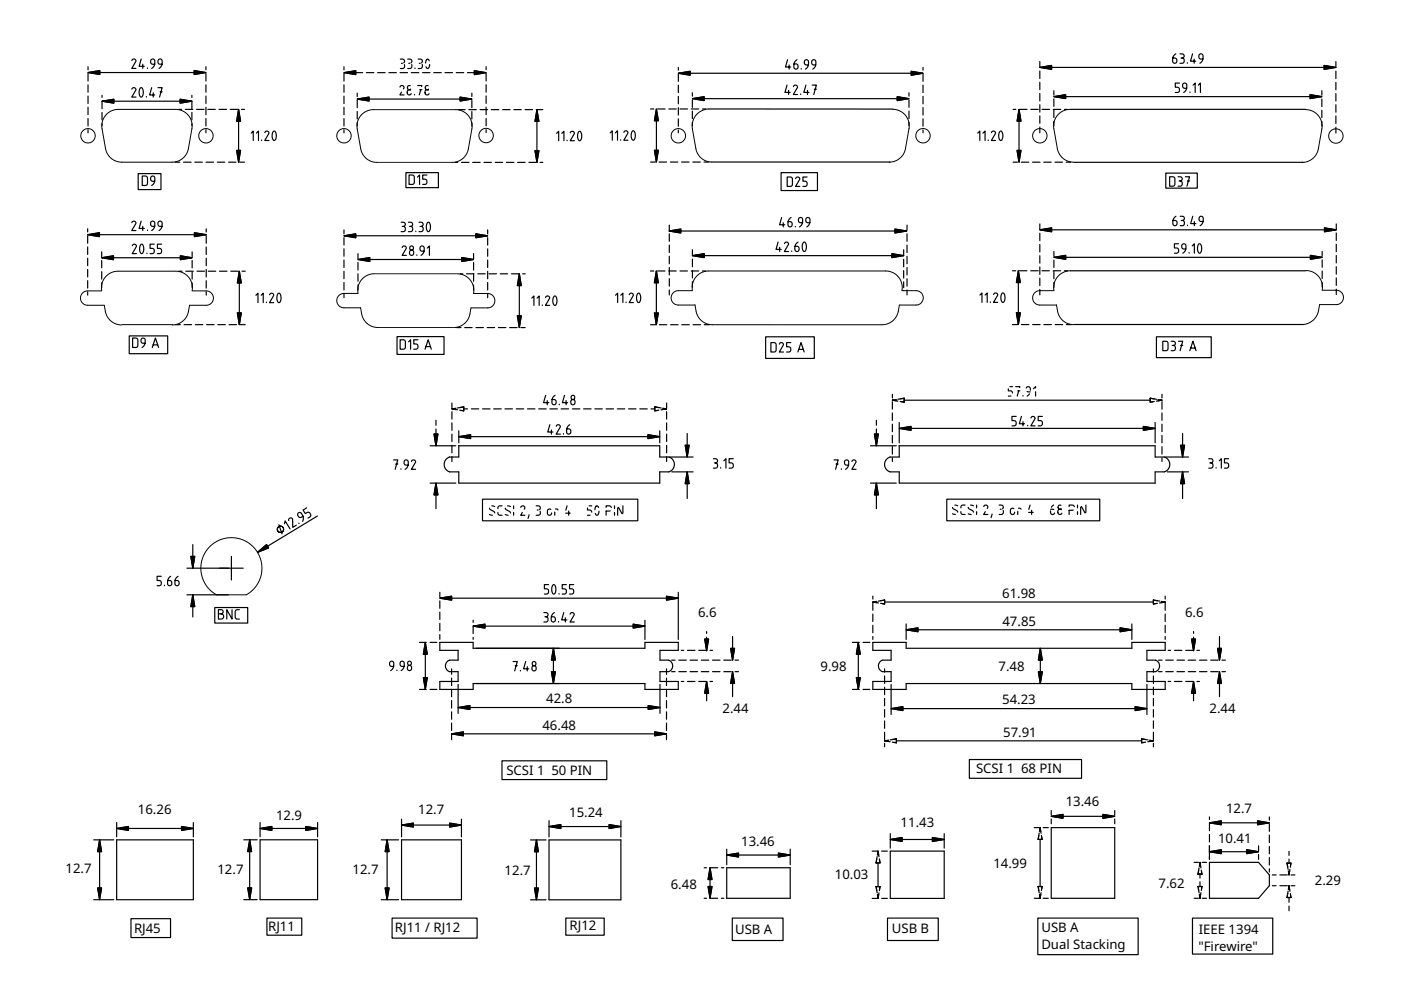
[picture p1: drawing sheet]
<svg xmlns="http://www.w3.org/2000/svg" width="297mm" height="210mm" viewBox="0 0 297 210" stroke-linecap="round" stroke-linejoin="round" font-family="sans-serif">
<defs><g id="words">
<g font-size="2.8">
<text x="148" y="130.8">6.6</text>
<text x="212.5" y="126.8">61.98</text>
<text x="251.2" y="130.8">6.6</text>
<text x="212.5" y="132.6">47.85</text>
<text x="174" y="142.2">9.98</text>
<text x="211.7" y="142.2">7.48</text>
<text x="115.8" y="149.1">42.8</text>
<text x="212.5" y="149.4">54.23</text>
<text x="115" y="154.7">46.48</text>
<text x="153.2" y="151.3">2.44</text>
<text x="256.4" y="151.3">2.44</text>
<text x="212.7" y="156.2">57.91</text>
<text x="107.4" y="164.4">SCSI 1</text>
<text x="116.9" y="164.4">50 PIN</text>
<text x="207" y="163.8">SCSI 1</text>
<text x="216.5" y="163.8">68 PIN</text>
<text x="29.2" y="172.5">16.26</text>
<text x="58.5" y="173.9">12.9</text>
<text x="88.7" y="172.6">12.7</text>
<text x="120.7" y="173.3">15.24</text>
<text x="226" y="170.9">13.46</text>
<text x="260" y="172.3">12.7</text>
<text x="157.1" y="179.3">13.46</text>
<text x="191" y="175.3">11.43</text>
<text x="258.2" y="178.8">10.41</text>
<text x="13.9" y="185.1">12.7</text>
<text x="46.1" y="185.3">12.7</text>
<text x="74.7" y="185.4">12.7</text>
<text x="107" y="185.4">12.7</text>
<text x="210.6" y="184">14.99</text>
<text x="142.2" y="188.4">6.48</text>
<text x="177" y="186.5">10.03</text>
<text x="245.6" y="188.2">7.62</text>
<text x="278.8" y="187.6">2.29</text>
<text x="28.4" y="197.8">RJ45</text>
<text x="56.9" y="197.5">RJ11</text>
<text x="83.7" y="197.7">RJ11 / RJ12</text>
<text x="120.8" y="197.3">RJ12</text>
<text x="189.1" y="197.7">USB B</text>
<text x="220.8" y="197.6">USB A</text>
<text x="155.9" y="198">USB A</text>
<text x="220.8" y="201.3">Dual Stacking</text>
<text x="254.1" y="201.7">&quot;Firewire&quot;</text>
<text x="254.2" y="198">IEEE 1394</text>
</g>
</g></defs>
<g fill="none" stroke="#000" stroke-width=".25">
<path d="M18.7 15.4l2.5-.4v.8zM18.7 14.1v.7M18.7 15.6v1.6M18.7 18v1.6M21.2 15.4h20M28 12.8l.1-.2 .3-.1 .4 .4-.9 1.6h.9M28 18.9l.1-.2 .3-.1 .4 .4-.9 1.6h.9M29.8 18.6h.2l.2 .2a1.74 1.74 0 0 1-.1 1.7l-.2 .1-.2-.2a1.74 1.74 0 0 1 .1-1.8zM29.9 12.5l-.4 1.6h1.1M30.3 13.6v.9M31.3 14.4v.1M32.2 18.6l-.5 1.5h1.1"/>
<path d="M32.5 19.7v.9M32.8 13.6h-.5l-.3-.2-.1-.5 .2-.3h.5l.2 .4-.1 .9-.5 .6M33.5 18.6h.9l-.6 2M33.9 19.5h.5M34.4 13.6h-.5l-.3-.2-.1-.5 .2-.3h.4l.3 .4-.2 .9-.5 .6M41.2 15l2.5 .4-2.5 .4zM43.7 14.1v.7M43.7 15.6v1.6M43.7 18v1.6M72.9 15.4l2.5-.4v.8zM72.9 14.2v.6M72.9 15.6v1.6"/>
<path d="M72.9 18v1.6M75.4 15.4h1.5M75.7 19.8v.7M77.7 15.4h1.6M80.1 15.4h1.5M82.4 15.4h1.6M84.8 18.5l.3-.3h.3l.3 .3-.2 .3M84.8 15.4h1.6M84.9 12.5l.8 .2 .1 .3-.2 .3M85.1 13.4h.2M85.1 19.5l-.3 .6h.9M85.7 13.7v.7l-.8 .1"/>
<path d="M86.4 12.5l.8 .2 .1 .3-.1 .3M86.7 13.4h.2M87 18.2h-.4l-.2 .3a.4 .4 0 0 0 .2 .5 .4 .4 0 0 0 .5-.1M87.1 19.1l-.4-.1-.2 .1-.2 .7 .4 .3 .5-.2M87.2 15.4h1.6M87.3 13.7l-.1 .7-.8 .1M88 14.4v.1M88.6 18.1h.8v.2M88.7 12.5l.7 .2 .1 .3-.1 .3M88.9 13.4h.2M89 19h.4M89.2 19.1l-.3 1"/>
<path d="M89.5 13.7l-.1 .7-.7 .1M89.6 15.4h1.6M90.8 18.2h-.4l-.2 .3a.4 .4 0 0 0 .2 .5 .4 .4 0 0 0 .4-.1M90.8 19.1l-.3-.1-.2 .1-.2 .7 .4 .3 .5-.2M91 12.9v-.1a.42 .42 0 0 0-.6-.1 .42 .42 0 0 0-.2 .5v.2M91.1 13.7l-.1 .5a.33 .33 0 0 1-.4 .3 .33 .33 0 0 1-.3-.4M92 15.4h1.6M94.3 15.4h1.6M96.7 15.4h1.6M99.1 15.4h1.5M100 19.8v.7M100.6 15l2.5 .4-2.5 .4z"/>
<path d="M103.1 14.2v.6M103.1 15.6v1.6M103.1 18v1.5M143.8 15.5l2.5-.4v.9zM143.8 14.3v.6M143.8 15.7v1.6M143.8 18.1v1.5M146.3 15.5h46.9M146.8 19.7v.7M166.9 18l-.5 1.6h1.1M167 12.7l-.5 1.5h1.1M167.2 19.2v.8"/>
<path d="M167.3 13.8v.9M168.2 18.4l.2-.3 .3-.1 .4 .5-.9 1.5h.9M169 12.7l-.5 .5-.2 1 .2 .4h.5l.2-.3-.1-.6-.3-.1-.5-.1M169.8 19.9v.1M169.9 14.5v.2M170.9 18l-.5 1.6h1.1M171.2 19.2v.8M171.4 13.8h-.5l-.3-.2-.1-.6 .2-.3h.5l.2 .4-.1 1-.5 .6M172.2 18h.9l-.6 2M172.6 18.9h.5M173 13.8h-.6l-.2-.2-.1-.6 .2-.3h.4l.3 .4-.2 1-.5 .6M192.7 19.7v.7"/>
<path d="M193.2 15.1l2.5 .4-2.5 .5zM195.7 14.3v.6M195.7 15.7v1.6M195.7 18v1.6M220.5 14.3l2.5-.4v.8zM220.5 13v1.3M220.5 15v1.6M220.5 17.4v1.6M220.5 19.8v1.6M223 14.3h57.7M223.4 19.2v1M249.3 11.4l-.5 .6-.2 1 .3 .4 .4-.1 .2-.2-.1-.6-.2-.2h-.5"/>
<path d="M250.1 17.6h-.9v.9l.6 .1 .3 .3-.2 .6-.7 .1M250.2 11.4l.6 .1 .3 .4-.2 .3-.3 .1 .4 .3v.6l-.2 .2h-.6M250.4 12.3h.2M251.6 18.7h-.5l-.3-.2-.1-.5 .2-.3h.5l.2 .4-.1 .9-.5 .6M251.7 13.3v.1M252.3 19.5v.1M252.8 11.4l-.4 1.6h1.1M253 18.1l.4-.5v2M253.2 12.5v.9M254.1 18.1l.4-.5v2M255 12.5h-.5l-.2-.2-.1-.5 .2-.3h.4l.3 .4-.2 1-.5 .5M280.3 19.2v1"/>
<path d="M280.7 13.9l2.5 .4-2.5 .4zM283.2 13v1.3M283.2 15.1v1.6M283.2 17.5v1.5M283.2 19.8v1.6M18.7 20.4v1.5M18.7 22.7v1.6M18.7 25.1v1.6M18.7 27.5v.7M21.6 21.5l2.5-.5v.9zM21.6 20.2v.5M21.6 21.5v1.5"/>
<path d="M21.6 23.8v1.6M21.6 26.2v.5M24.1 21.5h14.1M29.3 36.8h4.8v3.4h-4.8zM30.2 37.3h.7l.3 .3 .1 1.4-.3 .3h-.8zM31 20.5v.1M32.8 38.4h-.5l-.3-.2-.1-.5 .2-.3h.5l.2 .4-.1 1-.5 .5M37.1 34.4h1M37.9 23.2h.6M38.2 21l2.5 .5-2.5 .4zM38.9 34.4h1.6M39.3 23.2h1.6"/>
<path d="M40.7 20.2v.5M40.7 21.5v1.5M40.7 23.8v1.6M40.7 26.2v.5M41.3 34.4h1.6M41.7 23.2h1.6M43.7 20.4v1.5M43.7 22.7v1.6M43.7 25.1v1.6M43.7 27.5v.7M43.7 34.4h1.6M44.1 23.2h1.5"/>
<path d="M46.1 34.4h1.6M46.4 23.2h1.6M48.4 34.4h1.6M48.8 23.2h1.6M50.2 31.9h.8l-.4 2.5zM50.6 23.2l.4 2.5h-.8zM50.6 25.7v6.2M50.8 34.4h1M51.2 23.2h.6M53.2 28.2l.5-.4v2M54.4 28.2l.4-.4v2M55.5 29.7v.1"/>
<path d="M56.2 28.1l.1-.2 .3-.1 .4 .4-.9 1.6h.9M58 27.9l.2-.1 .2 .2a1.74 1.74 0 0 1-.1 1.7l-.2 .1-.2-.2a1.74 1.74 0 0 1 .1-1.7zM72.9 20.4v1.6M72.9 22.7v1.6M72.9 25.1v1.6M72.9 27.5v.7M75.7 21l2.5-.4v.8zM75.7 21.3v1.5M75.7 23.6v1.6M75.7 26v.7M78.2 21h19.3M86.1 36.6h6.8v3.2h-6.8z"/>
<path d="M86.7 37.1h.8l.3 .3v1.3l-.2 .4h-.9zM87.9 20v.1M88.5 37.5l.5-.4v2M90.5 37.1h-.9v.9h.7l.2 .4-.2 .6-.7 .1M96.5 34.4h.5M97.2 23.2h1.4M97.5 20.6l2.5 .4-2.5 .4zM97.8 34.4h1.6M99.4 23.2h1.6M100 21.3v1.5M100 23.6v1.6M100 26v.7"/>
<path d="M100.2 34.4h1.6M101.8 23.2h1.6M102.6 34.4h1.6M103.1 20.3v1.6M103.1 22.7v1.6M103.1 25.1v1.6M103.1 27.5v.6M104.2 23.2h1.6M105 34.4h1.6M106.6 23.2h1.5M107.4 34.4h1.6M108.9 23.2h1.6"/>
<path d="M109.8 34.4h1.5M111.3 23.2h1.6M112.1 34.4h1.6M113.4 31.9h.9l-.5 2.5zM113.7 23.2h1.4M113.8 23.2l.5 2.5h-.9zM113.8 25.7v6.2M114.5 34.4h.6M118 28.3l.5-.5v2M119.1 28.3l.5-.5v2M120.2 29.7v.1M120.9 28.2l.2-.3 .3-.1 .4 .5-.9 1.5h.9"/>
<path d="M122.7 27.9l.2-.1 .2 .2a1.74 1.74 0 0 1 0 1.8h-.3l-.1-.1a1.74 1.74 0 0 1 0-1.8zM129.4 28.2l.4-.5v2M130.5 28.2l.4-.5v2M131.6 29.6v.1M132.3 28.1l.1-.3 .4-.1 .3 .5-.8 1.5h.8M134.1 27.8l.2-.1 .2 .2a1.74 1.74 0 0 1-.1 1.8h-.2l-.2-.1a1.74 1.74 0 0 1 .1-1.8zM137.9 23.1h.7M137.9 34.4h1.1M138.8 31.9h.8l-.4 2.5zM139.2 23.1l.4 2.5h-.8zM139.2 25.6v6.3M139.4 23.1h1.6"/>
<path d="M139.7 34.4h1.6M141.8 23.1h1.6M142.1 34.4h1.6M143.8 20.4v1.6M143.8 22.8v1.6M143.8 25.2v1.6M143.8 27.6v.6M144.2 23.1h1.6M144.5 34.4h1.6M146.6 23.1h1.5M146.8 20.9l2.5-.4v.8zM146.8 21.2v1.6"/>
<path d="M146.8 23.6v1.6M146.8 25.9v.8M146.9 34.4h1.6M148.9 23.1h.7M149.3 34.4h1M149.3 20.9h40.9M150.3 23.1h39M150.9 34.4h37.8M165.6 36.6h7.7v3.8h-7.7zM166.9 37.5h.8l.3 .3v1.4l-.3 .3h-.8zM168.7 37.9l.2-.3 .3-.1 .4 .4-.9 1.6h.9M171.1 37.5h-.9v.9l.7 .1 .2 .4-.2 .6h-.7"/>
<path d="M190.2 20.5l2.5 .4-2.5 .4zM192.7 21.2v1.6M192.7 23.6v1.5M192.7 25.9v.8M195.7 20.4v1.6M195.7 22.8v1.6M195.7 25.2v1.6M195.7 27.6v.6M207.3 28.2l.4-.4v2M208.4 28.2l.5-.4v2M209.5 29.7v.1M210.2 28.1l.2-.2 .3-.1 .4 .4-.9 1.6h.9"/>
<path d="M212 27.9l.2-.1 .2 .2a1.74 1.74 0 0 1 0 1.7l-.3 .1-.2-.2a1.74 1.74 0 0 1 .1-1.7zM214.8 34.4h.9M214.8 23.2h.6M215.6 31.9h.9l-.4 2.5zM216.1 23.2l.4 2.5h-.9zM216.1 25.7v6.2M216.2 23.2h1.6M216.5 34.4h1.6M218.5 23.2h1.6M218.9 34.4h1.6M220.5 22.2v1.6M220.5 24.6v1.6"/>
<path d="M220.5 27v1.2M220.9 23.2h1.6M221.3 34.4h1.6M223.3 23.2h1.6M223.4 20.5l2.5-.4v.8zM223.4 21v1.6M223.4 23.4v1.5M223.4 25.7v1M223.7 34.4h1.6M225.7 23.2h.6M225.9 20.5h51.9M226.1 34.4h.9"/>
<path d="M227.7 34.4h48.5M247.2 36.7h6.7v3.2h-6.7zM248 37.5h.7l.4 .3v1.3l-.3 .3-.8 .1zM249.8 37.5h.6l.3 .4-.2 .3-.3 .2 .4 .2v.6l-.3 .3h-.5M250 38.4h.2M251.3 37.5h.9l-.5 2M251.8 38.4h.4M276.8 23.2h-49.9M277.8 20.1l2.5 .4-2.5 .4zM280.3 21v1.6M280.3 23.4v1.6M280.3 25.8v.9"/>
<path d="M283.2 22.2v1.6M283.2 24.6v1.6M283.2 27v1.2M18.6 49.8l2.5-.5v.9zM18.6 48.5v.7M18.6 50v1.6M18.6 52.4v1.6M18.6 54.7v1.6M18.6 57.1v1.6M18.6 59.5v1.6M21.1 49.8h20.1M21.6 54.6l2.5-.4v.9z"/>
<path d="M21.6 53.4v1M21.6 55.2v1.6M21.6 57.6v1.6M21.6 60v1M24.1 54.6h14.1M27.9 47.2l.2-.2 .3-.1 .4 .4-.9 1.6h.9M28.1 52.1l.1-.2 .3-.1 .4 .4-.9 1.6h.9M29.9 51.8h.2l.2 .1a1.74 1.74 0 0 1-.1 1.8l-.2 .1-.2-.2a1.74 1.74 0 0 1 .1-1.8zM29.9 46.9l-.4 1.5h1.1M30.3 48v.9M31.1 53.7v.1M31.3 48.8v.1"/>
<path d="M32.7 51.8h-.9v.9h.7l.2 .4-.2 .6-.7 .1M32.8 48h-.5l-.3-.2-.1-.6 .2-.2 .5-.1 .2 .4-.1 1-.5 .6M34.3 51.8h-.9v.9h.6l.3 .4-.2 .6-.7 .1M34.4 48h-.6l-.2-.2-.1-.6 .2-.2 .4-.1 .3 .4-.2 1-.5 .6M37.9 57.5h.7M38.2 54.2l2.5 .4-2.5 .5zM39.4 57.5h1.6M40.7 53.4v1M40.7 55.2v1.6M40.7 57.6v1.6M40.7 60v1M41.2 49.3l2.5 .5-2.5 .4z"/>
<path d="M41.8 57.5h1.6M43.7 48.5v.7M43.7 50v1.6M43.7 52.4v1.6M43.7 54.7v1.6M43.7 57.1v1.6M43.7 59.5v1.6M44.2 57.5h1.5M46.5 57.5h1.6M48.9 57.5h1.6M50.7 57.5l.5 2.5h-.9zM51.3 57.5h.7"/>
<path d="M72.9 50l2.5-.4v.8zM72.9 48.7v.9M72.9 50.4v1.6M72.9 52.8v1.5M72.9 55.1v1.6M72.9 57.5v1.6M72.9 59.9v1.6M75.4 50h25.5M75.9 55l2.5-.4v.8zM75.9 53.8v1.1M75.9 55.7v1.6M75.9 58v1.6"/>
<path d="M78.4 55h19.5M85 47.1l.7 .1 .2 .4-.1 .3-.3 .1 .4 .3v.6l-.3 .2h-.6M85.3 48h.2M85.3 52.5l.1-.3h.4l.4 .4-.9 1.5h.9M86.6 47.1l.7 .1 .2 .4-.1 .3-.4 .1 .5 .3-.1 .6-.2 .2h-.6M86.8 48h.2M87 53.2l.3-.2 .3 .2 .1 .6-.2 .3h-.3l-.3-.2-.1-.5zM88.2 49v.1M88.4 54v.1M88.8 47.1l.7 .1 .2 .4-.1 .3-.3 .1 .4 .3v.6l-.3 .2h-.6M89 48h.3M89.9 53.3l-.5-.1-.3-.1v-.6l.1-.3h.5l.2 .4-.1 1-.5 .5"/>
<path d="M90.6 52.6l.4-.5v2M90.7 47.2l.2-.1 .2 .2a1.74 1.74 0 0 1-.1 1.7l-.2 .1-.2-.2a1.74 1.74 0 0 1 .1-1.7zM97.6 58.1h.5M97.9 54.6l2.5 .4-2.5 .4zM98.9 58.1h1.6M100.4 53.8v1.1M100.4 55.7v1.6M100.4 58.1v1.5M100.9 49.6l2.5 .4-2.5 .4zM101.3 58.1h1.6M103.4 48.7v.9M103.4 50.4v1.6"/>
<path d="M103.4 52.8v1.5M103.4 55.1v1.6M103.4 57.5v1.6M103.4 59.9v1.6M103.7 58.1h1.6M106.1 58.1h1.5M108.4 58.1h1.6M110.1 58.1l.4 2.5h-.8zM110.8 58.1h.6M137.9 57.5h.7M139.2 57.5l.4 2.5h-.9zM139.2 60v6.4"/>
<path d="M139.4 57.5h1.6M141.8 57.5h1.6M141.8 49l2.5-.4v.8zM141.9 47.7v1.1M141.9 49.6v1.6M141.9 52v1.5M141.9 54.3v1.6M141.9 56.7v1.6M141.9 59.1v1.6M144.2 57.5h1.6M144.3 49h45.4M146.5 57.5h1.6"/>
<path d="M146.8 54.2l2.5-.4v.8zM146.8 53v1.2M146.8 55v1.5M146.8 57.3v1.6M146.8 59.7v1.2M148.9 57.5h.7M149.3 54.2h39.8M165 51.3l-.5 1.6h1.1M165.3 52.4v.9M165.7 46.1l-.4 1.6h1.1M166.1 47.2v.9M166.3 51.7l.2-.3 .3-.1 .4 .4-.9 1.6h.9"/>
<path d="M167.7 46.1l-.5 .6-.1 1 .2 .4 .5-.1 .1-.3v-.5l-.3-.2h-.5M167.9 53.2v.1M168.6 48v.1M169.2 51.3l-.5 .6-.2 1 .3 .4h.4l.2-.3-.1-.6-.2-.2h-.5M170.1 47.2h-.5l-.2-.2-.1-.5 .2-.3h.4l.3 .4-.2 .9-.5 .6M170.4 51.4l.2-.1 .2 .2a1.74 1.74 0 0 1-.1 1.8h-.2l-.2-.1a1.74 1.74 0 0 1 .1-1.8zM171.7 47.2h-.5l-.3-.2-.1-.5 .2-.3h.5l.2 .4-.1 .9-.5 .6M189.1 53.8l2.5 .4-2.5 .4zM189.7 48.6l2.5 .4-2.5 .4zM191.6 53v1.2M191.6 55v1.6M191.6 57.4v1.6"/>
<path d="M191.6 59.8v1.2M192.3 47.7v1.1M192.3 49.6v1.6M192.3 52v1.5M192.3 54.3v1.6M192.3 56.7v1.6M192.3 59.1v1.6M214.7 57.4h.6M215.9 57.4l.4 2.5h-.8zM215.9 59.9v6.4M216.1 57.4h1.6M218.5 57.4h1.6"/>
<path d="M220.5 48.7l2.5-.4v.8zM220.5 47.5v1.2M220.5 49.4v1.6M220.5 51.8v1.6M220.5 54.2v1.6M220.5 56.6v1.6M220.5 59v1.6M220.9 57.4h1.6M223 48.7h57.8M223.3 57.4h1.6M223.4 54.6l2.5-.5v.9zM223.4 53.3v1"/>
<path d="M223.4 55.1v1.6M223.4 57.5v1.6M223.4 59.9v1M225.7 57.4h.7M225.9 54.6h51.9M249.3 45.9l-.5 .5-.1 1 .2 .4h.5l.1-.3v-.6l-.3-.1-.5-.1M249.9 51.7h-.9v.9h.7l.2 .4-.2 .6-.7 .1M250.2 45.9h.7l.2 .4-.1 .3-.3 .1 .4 .3v.6l-.3 .2-.6 .1M250.4 46.7h.3M251.4 52.8h-.5l-.3-.2v-.6l.2-.2 .4-.1 .2 .4-.1 1-.5 .6M251.8 47.7v.2M252.1 53.6v.1"/>
<path d="M252.8 52.1l.4-.4v2M252.9 45.9l-.5 1.5h1.2M253.2 47v.9M254.2 51.8l.2-.1 .2 .2a1.74 1.74 0 0 1-.1 1.7l-.2 .1-.2-.2a1.74 1.74 0 0 1 .1-1.7zM255.1 47h-.5l-.3-.2-.1-.6 .2-.3h.5l.2 .4-.1 1-.6 .6M276.8 57.4h-49.8M277.8 54.1l2.5 .5-2.5 .4zM280.3 53.3v1M280.3 55.1v1.6M280.3 57.5v1.6M280.3 59.9v.9M280.8 48.3l2.5 .4-2.5 .4z"/>
<path d="M283.3 47.5v1.1M283.3 49.4v1.6M283.3 51.8v1.6M283.3 54.2v1.6M283.3 56.5v1.6M283.3 58.9v1.6M18.6 61.9v.7M27.4 71.2h8.2v3.8h-8.2zM28.1 71.7h.8l.3 .2v1.4l-.2 .3-.9 .1zM30.8 72.8h-.5l-.3-.2-.1-.6 .2-.3h.4l.3 .4-.2 1-.5 .6M32.3 73.7l.6-2 .7 2M32.5 73.1h.9"/>
<path d="M37.2 68.8h1M39 68.8h1.6M41.4 68.8h1.6M43.7 61.9v.7M43.8 68.8h1.6M46.2 68.8h1.6M48.6 68.8h1.5M50.3 66.3h.9l-.5 2.5zM50.7 60v6.3M50.9 68.8h1.1M54.3 62.6l.4-.4v2M55.4 62.6l.4-.4v2"/>
<path d="M56.5 64.1v.1M57.2 62.5l.1-.2 .4-.1 .3 .4-.9 1.6h.9M59 62.2h.2l.2 .1a1.74 1.74 0 0 1-.1 1.8l-.2 .1-.2-.2a1.74 1.74 0 0 1 .1-1.8zM72.9 62.3v.8M75.9 60.4v1.1M84.2 71.4h9.9v3.7h-9.9zM84.8 72l.8 .1 .3 .2v1.4l-.2 .3h-.9zM86.6 72.5l.5-.5v2M88.6 72h-.9v.9l.7 .1 .2 .4-.2 .6h-.7M90.1 74l.7-2 .6 2M90.3 73.5h1M96.8 69.5h.9"/>
<path d="M98.5 69.5h1.6M100.4 60.4v1.1M100.9 69.5h1.6M103.3 69.5h1.6M103.4 62.3v.8M105.7 69.5h1.6M108.1 69.5h1.5M109.7 67h.8l-.4 2.5zM110.1 60.6v6.4M110.4 69.5h1M112.8 63.2l.4-.4v2M113.9 63.2l.4-.4v2"/>
<path d="M115 64.6v.2M115.7 63.1l.1-.3h.4l.3 .4-.9 1.6h.9M117.5 62.8h.2l.2 .1a1.74 1.74 0 0 1-.1 1.8h-.2l-.2-.1a1.74 1.74 0 0 1 .1-1.8zM130.5 62.6l.5-.4v2M131.6 62.6l.5-.4v2M132.7 64v.2M133.4 62.5l.2-.3h.3l.4 .4-.9 1.6h.9M135.2 62.2h.3l.1 .1a1.74 1.74 0 0 1 0 1.8h-.3l-.1-.1a1.74 1.74 0 0 1 0-1.8zM137.9 68.9h1.1M138.7 66.4h.9l-.4 2.5zM139.8 68.9h1.6M141.9 61.5v1"/>
<path d="M142.2 68.9h1.6M144.6 68.9h1.5M146.9 68.9h1.6M149.3 68.9h1.1M162.3 71.4h10.3v4.6h-10.3zM163.4 72.6h.8l.3 .3v1.4l-.2 .3h-.9zM165.2 73l.2-.3 .3-.1 .4 .5-.9 1.5h.9M167.7 72.6h-.9v.9l.6 .1 .3 .4-.2 .6h-.7M169.2 74.6l.6-2 .7 2M169.4 74.1h.9M192.3 61.5v1M207.8 62.6l.4-.5v2"/>
<path d="M208.9 62.6l.4-.5v2M210 64v.1M210.7 62.4l.1-.2 .3-.1 .4 .4-.9 1.6h.9M212.5 62.2l.2-.1 .2 .2a1.74 1.74 0 0 1-.1 1.7l-.2 .1-.2-.2a1.74 1.74 0 0 1 .1-1.7zM214.7 68.8h1.1M215.5 66.3h.8l-.4 2.5zM216.6 68.8h1.5M218.9 68.8h1.6M220.5 61.4v1.1M221.3 68.8h1.6M223.7 68.8h1.6M226.1 68.8h1.1"/>
<path d="M227.8 68.8h48.5M245.2 71.4h11.6v4.4h-11.6zM246.5 72.4h.8l.3 .2v1.4l-.2 .3-.9 .1zM248.3 72.4h.7l.2 .4-.1 .3-.3 .1 .4 .3-.1 .6-.2 .2-.6 .1M248.5 73.2h.3M249.9 72.4h.9l-.6 2M250.3 73.2h.5M252.3 74.4l.6-2 .7 2M252.4 73.8h1M283.3 61.3v1.1M83.4 97.5h.9l-.5 2M83.9 98.4h.4"/>
<path d="M85 99.4v.1M86.5 98.6h-.5l-.3-.2v-.5l.2-.3h.4l.3 .4-.2 .9-.5 .6M87.2 97.8l.2-.2 .3-.1 .4 .4-.9 1.6h.9M91.2 94.5h5.4M92 92h.8l-.4 2.5zM92.4 89.1v1.1M92.4 91v1M95.8 85.4v1.1M95.8 87.3v1.6M95.8 89.7v1.6M95.8 92v1.6M95.8 94.4v1.6"/>
<path d="M95.8 96.8v1.1M96.2 86.6l-.4 .1 1.2 .2M97 86.5l1.3-.2v.8l-.5-.1M97.3 94.5h42.6v2.4h1.9l.3 .1 .7 .7 .2 .9-.3 .8-.7 .6h-2.1v2.4h-42.6v-2.4h-2.2l-.7-.6-.2-.9 .2-.9 .7-.6 2.2-.1zM97.3 92.6l2.5-.4v.8zM97.3 91.3v2.6M98.3 86.7h.8M99.8 92.6h37.6M99.9 86.7h1.6M102.3 86.7h1.6M104.7 86.7h1.6M107.1 86.7h1.6"/>
<path d="M109.4 86.7h1.6M111.8 86.7h1.6M114.2 86.7h1.6M115.7 83.8l-.5 1.6h1.2M116 84.9v.9M116.6 90l-.5 1.6h1.1M116.6 86.7h1.6M116.9 91.2v.8M117.7 83.8l-.5 .6-.2 1 .3 .4 .4-.1 .2-.2-.1-.6-.2-.2h-.6M117.9 90.4l.2-.3h.3l.4 .4-.9 1.5h.9M118.6 85.7v.1M119 86.7h1.6"/>
<path d="M119.5 91.9v.1M119.7 83.8l-.5 1.6h1.2M120 84.9v.9M120.8 90l-.5 .6-.2 1 .3 .4h.4l.2-.3-.1-.6-.2-.2h-.5M121.2 84.8l.3-.1 .3 .2 .1 .6-.2 .2-.3 .1-.3-.2-.1-.5zM121.4 86.7h1.5M123.7 86.7h1.6M126.1 86.7h1.6M128.5 86.7h1.6M130.9 86.7h1.6M133.3 86.7h1.6M135.6 86.7h1.6"/>
<path d="M137.4 92.2l2.5 .4-2.5 .4zM138 86.7h.8M139.9 91.3v2.6M140.2 86.5l-1.4-.2v.8l.6-.1M141 86.6l.3 .1-1.2 .2M141.3 85.4v1.1M141.3 87.3v1.6M141.3 89.7v1.6M141.3 92v1.6M141.3 94.4v1.6M141.3 96.8v1.1M142 96.9h4.9"/>
<path d="M145.3 94.4h.8l-.4 2.5zM145.7 91.9v2.5M151.2 97.3h.7l.2 .4-.1 .3-.3 .1 .4 .3v.6l-.3 .2-.6 .1M151.5 98.1h.2M152.8 99.1v.2M153.5 97.7l.4-.4v2M155.5 97.3h-.9v.8l.6 .1 .3 .4-.2 .6-.7 .1M176.8 97.5h.9l-.5 2M177.3 98.4h.4M178.4 99.4v.1M179.9 98.6h-.5l-.3-.2v-.5l.1-.3h.5l.2 .4-.1 .9-.5 .6M180.6 97.8l.2-.2 .3-.1 .4 .4-.9 1.6h.9"/>
<path d="M184.6 94.5h5.4M185.4 92h.8l-.4 2.5zM185.8 89.1v1.1M185.8 91v1M189.2 83.6v.8M189.2 85.2v1.6M189.2 87.6v1.5M189.2 89.9v1.6M189.2 92.3v1.6M189.2 94.7v1.6M189.2 97.1v.8M189.6 84.8l-.4 .1 1.2 .1"/>
<path d="M190.4 84.7l1.3-.3v.9l-.5-.1M190.7 94.5h54.2v2.4h2l.3 .1 .6 .7 .2 .9-.3 .8-.6 .6h-2.2v2.4h-54.2v-2.4h-2.2l-.7-.6-.2-.9 .2-.9 .6-.6 2.3-.1zM190.7 90.8l2.5-.4v.8zM190.7 89.6v4.3M191.7 84.9h52.2M193.2 90.8h49.2M213.8 82.4v.5h.6l.3 .4M214.1 82h.6M214.3 84h-.5M215.3 82h.9v.2M215.4 88.3h-.8v.9h.6l.2 .4-.1 .6-.7 .1M215.8 82.9h.4"/>
<path d="M216 82.9l-.3 1.1M216.6 88.3l-.5 1.5h1.1M216.9 83.9v.1M216.9 89.4v.9M217.6 82.3l.3-.3h.3l.2 .3v.4M217.8 83l.6 .1M217.9 90.2v.1M218.3 83.5l-.5 .5M218.6 88.6l.1-.2 .4-.1 .3 .4-.8 1.6h.8M219.6 82.3v-.3l-.5 .4M219.6 83.1v.9M221 88.3h-.9v.9h.7l.2 .4-.2 .6-.7 .1"/>
<path d="M242.4 90.4l2.5 .4-2.5 .4zM244.9 89.6v4.3M245.2 84.7l-1.3-.3v.9l.5-.1M246 84.8l.4 .1-1.2 .1M246.4 83.6v.8M246.4 85.2v1.6M246.4 87.6v1.5M246.4 89.9v1.6M246.4 92.3v1.6M246.4 94.7v1.6M246.4 97.1v.8M247 96.9h5"/>
<path d="M250.3 94.4h.8l-.4 2.5zM250.7 91.9v2.5M256.3 97.3h.6l.3 .4-.2 .3-.3 .1 .4 .3v.6l-.2 .2-.6 .1M256.5 98.1h.2M257.8 99.1v.2M258.5 97.7l.4-.4v2M260.5 97.3h-.9v.8l.7 .1 .2 .4-.2 .6-.7 .1M40.5 118h.8l-.4 2.5zM40.9 115.5v2.5M49.1 118v5M54.6 117.1l1.9-1.6 .4 .7zM59.1 111.3l.7 1.9"/>
<path d="M59.7 112.9h.1M60.3 111.1l.2-.7 1 1.8M61.2 110.4v-.3l.3-.3 .5 .2 .1 1.8 .7-.5M63.3 110.9l.1 .1M64.2 109.5l-.4 .2h-.3l-.4-.5v-.3l.4-.2 .4 .2 .4 .9-.1 .7M65 107.7l-.7 .4 .4 .8 .6-.3 .4 .2 .2 .6-.6 .5M67.3 109.4l-10.6 6.4M91.2 102.4h5.4M92.4 102.4l.4 2.5h-.8zM92.4 104.9v3M102.3 105.8h32.9v4.6h-32.9zM103.8 109.1l.6 .1"/>
<path d="M103.8 107.7l.1 .3 .8 .5 .2 .3M104.3 107.2l.6 .2M105.6 108.6l.1 .6h.7M106.4 107.2l-.6 .1-.2 .6M107.1 109.1l.6 .1M107.1 107.7l.2 .3 .8 .5 .1 .3M107.6 107.2l.6 .2M108.9 107.2v.7M108.9 108.6v.6M110.4 107.6l.3-.3h.3l.3 .3-.2 .4M110.7 108.6l-.3 .6h.9M112.2 109.1l-.2 .8"/>
<path d="M113.7 107.2l.8 .2 .1 .4-.2 .2M113.9 108.1h.2M114.5 108.4l-.1 .7-.7 .1M116.8 108l-.3-.1-.3 .2-.1 .8 .1 .3h.4l.3-.1 .1-.3M117.6 108.6v.6M117.7 107.9h.4l.2 .2M119.9 108.8h1M120.2 107.2l-.2 1M120.6 108.4v.8M124.6 107.7v.4l.6 .1 .3 .4M124.9 107.2h.6M125.1 109.2h-.5"/>
<path d="M126.9 107.6v-.1a.42 .42 0 0 0-.6-.1 .42 .42 0 0 0-.2 .5v.2M127 108.4l-.1 .6a.33 .33 0 0 1-.4 .2 .33 .33 0 0 1-.3-.3M128.5 107.6v-.4h.7l.4 .4M129.4 108.3l-.9 .1v.8M130.3 107.2v.7M130.3 108.6v.6M131 107.7v1.5M131.1 107.6l.8 1.3M132.1 107.2v1.6M142.4 100h4.5M145.7 100l.4 2.5h-.8zM145.7 102.5v3.2"/>
<path d="M184.6 102.4h5.4M185.8 102.4l.4 2.5h-.8zM185.8 104.9v3M200.7 105.8h32.5v4.6h-32.5zM201.9 108.9l.7 .2M201.9 107.6l.2 .3 .8 .4 .2 .3M202.4 107.1l.7 .1M203.7 108.5l.2 .5 .7 .1M204.6 107.1l-.7 .1-.2 .5M205.3 108.9l.6 .2M205.3 107.6l.1 .3 .8 .4 .2 .3M205.8 107.1l.6 .1"/>
<path d="M207.1 107.1v.6M207.1 108.5v.6M208.6 107.4l.2-.3h.4l.2 .3-.1 .4M208.9 108.5l-.3 .6h.8M210.3 109l-.2 .8M211.8 107.1l.8 .1 .1 .4-.2 .3M212.1 108h.2M212.7 108.2l-.1 .7-.8 .2M214.9 107.8h-.3l-.3 .1-.1 .8 .2 .3 .3 .1 .3-.2 .1-.3M215.8 108.4v.7M215.9 107.8h.4l.1 .2M218.1 108.6h1"/>
<path d="M218.4 107.1l-.3 .9M218.7 108.2v.9M222.7 108.3v.5l.2 .2 .4 .1 .3-.3M222.8 108h.6M223.4 107.1l-.5 .5M224.9 107.1h-.4l-.2 .4a.4 .4 0 0 0 .2 .4 .4 .4 0 0 0 .5-.1M225 108.1l-.3-.1-.3 .1-.1 .6 .4 .4 .4-.3M226.7 107.4v-.3h.6l.5 .3M227.6 108.1l-.9 .1v.9M228.4 107.1v.6M228.4 108.5v.6M229.1 107.5v1.6"/>
<path d="M229.3 107.4l.8 1.4M230.2 107.1v1.5M247.5 100h4.5M250.7 100l.4 2.5h-.8zM250.7 102.5v3.2M34.2 122.2h-.9v.9h.7l.2 .4-.2 .6-.7 .1M34.9 124.1v.1M36.2 122.2l-.5 .6-.2 .9 .3 .4h.4l.2-.3-.1-.5-.2-.2h-.5M37.8 122.2l-.6 .6-.1 .9 .2 .4h.5l.2-.3-.1-.5-.3-.2h-.5M39.6 120.5h12M39.6 126.1h8.8M40.9 126.1l.4 2.5h-.8z"/>
<path d="M40.9 128.6v2.2M45.5 128.8h7v3.3h-7zM46.3 130.2h.7l.4 .2v.6l-.5 .3h-.6v-2h.7l.2 .2 .1 .4-.4 .3M49.2 129.3v2l-1.1-2v2M50.8 129.3h-.7l-.2 .4v1.3l.3 .2 .6 .1M88.9 136.2h1.5M90.2 136.2l.4 2.5h-.8zM90.2 138.7v5M91.2 136.2h1.4M93.3 126.8l2.5-.4v.8zM93.3 136.2h7v1.2h36.4v-1.2h7.1v1.7h-3.9v2.1h2l.5 .5 .2 .7-.2 .7-.5 .5h-2v2.1h3.9v1.7h-7.1v-1.3h-36.4v1.3h-7v-1.7h3.8v-2.1h-1.9l-.6-.5-.2-.7 .3-.7 .5-.5h1.9v-2.1h-3.8zM93.3 125.6v1"/>
<path d="M93.3 127.4v1.6M93.3 129.8v1.6M93.3 132.2v1.6M93.3 134.5v1.1M95.8 126.8h45.5M100.3 132.8l2.5-.5v.9zM100.3 131.5v.5M100.3 132.7v1.6M100.3 135.1v.5M102.8 132.8h31.4M115.3 129.9h.7l.2 .4-.1 .3-.3 .2 .4 .2-.1 .6-.2 .3h-.6M115.5 130.8h.3"/>
<path d="M116.3 124h-.9v.8l.7 .1 .2 .4-.2 .6-.7 .1M117.3 124h.2l.2 .1a1.74 1.74 0 0 1-.1 1.8h-.2l-.2-.1a1.74 1.74 0 0 1 .1-1.8zM117.3 137.4l.5 2.5h-.9zM117.3 139.9v2.5M117.5 129.9l-.5 .5-.1 1 .2 .4h.5l.1-.3v-.5l-.3-.2h-.5M118.4 131.8v.1M118.5 125.8v.2M119.5 129.9l-.4 1.5h1.1M119.9 131v.9M120.1 124h-.9v.8l.7 .1 .2 .4-.2 .6-.7 .1M120.9 130.2l.1-.2 .4-.1 .4 .4-.9 1.6h.9M121.6 124h-.8v.8l.6 .1 .2 .4-.2 .6-.6 .1"/>
<path d="M134.2 132.3l2.5 .5-2.5 .4zM136.7 131.5v4.1M141.3 126.4l2.5 .4-2.5 .4zM142.4 140h.7M143.8 125.6v10M143.9 140h1.6M144.4 137.9h.6M145.8 137.9h1.6M146.3 140h1.6M148.1 137.9h1.6M148.7 140h1.6M149.4 135.5h.8l-.4 2.5z"/>
<path d="M149.8 133.9v.4M149.8 135.1v.4M150.5 137.9h.6M151.1 140h1.6M153.5 140h1.5M154.9 137.5h.8l-.4 2.5zM155.3 135v2.5M155.8 140h.8M180.7 136.2h1.5M182 136.2l.4 2.5h-.8zM182 138.7v5M183 136.2h1.4"/>
<path d="M185.1 136.2h7v1.2h47.9v-1.2h7v1.7h-3.8v2.1h1.9l.6 .5 .2 .7-.2 .7-.6 .5h-1.9v2.1h3.8v1.7h-7v-1.3h-47.9v1.3h-7v-1.7h3.8v-2.1h-1.9l-.6-.5-.2-.7 .2-.7 .6-.5h1.9v-2.1h-3.8zM185.1 126.4v.6M185.1 127.8v1.6M185.1 130.2v1.6M185.1 132.6v1.6M185.1 135v.6M185.4 127.6h-.3l1.1 .2M186.2 127.5l1.4-.3v.9l-.6-.1M187.6 127.6h56.9M192.1 133.5l2.5-.4v.8zM192.1 132.3v3.3M194.6 133.5h42.9"/>
<path d="M220.6 137.4l.4 2.5h-.8zM220.6 139.9v2.5M237.5 133.1l2.5 .4-2.5 .4zM240 132.3v3.3M245.6 140h.8M245.9 127.5l-1.4-.3v.9l.6-.1M246.7 127.6h.3l-1.2 .2M247 126.4v.6M247 127.8v1.6M247 130.2v1.6M247 132.6v1.6M247 135v.6"/>
<path d="M247.2 140h1.6M247.7 137.9h.5M249 137.9h1.6M249.5 140h1.6M251.4 137.9h1.6M251.9 140h1.6M252.6 135.5h.9l-.4 2.5zM253.1 133.9v.4M253.1 135.1v.4M253.8 137.9h.5M254.3 140h1.6M256.7 140h1.6"/>
<path d="M258.1 137.5h.9l-.4 2.5zM258.6 135v2.5M259.1 140h.7M83.5 141.3h-.5l-.3-.2-.1-.6 .2-.2 .5-.1 .2 .4-.1 1-.6 .6M84.2 142.1v.1M85.7 141.3h-.5l-.3-.2-.1-.6 .2-.2 .5-.1 .2 .4-.1 1-.6 .6M86.5 141.2l.4-.1 .3 .2 .1 .5-.2 .3-.4 .1-.2-.2-.1-.5zM88.9 146.2h1.5M89.8 143.7h.8l-.4 2.5zM91.2 146.2h1.4M95.7 155.6l2.5-.4v.8zM95.7 141.8v1.2"/>
<path d="M95.7 143.8v1.6M95.7 146.2v1.5M95.7 148.5v1.6M95.7 150.9v1.6M95.7 153.3v1.6M95.7 155.7v1.1M97.1 150l2.5-.4v.8zM97.1 145.1v6.2M98.2 155.6h40.6M99.6 150h37.8M108.8 140.3h.9l-.6 2M109.2 141.1h.5"/>
<path d="M110.3 142.1v.2M111.5 140.3l-.5 1.5h1.1M111.8 141.4v.9M112.9 141.3l.4-.2 .3 .2 .1 .6-.2 .3h-.4l-.2-.1-.1-.6zM116.9 142.4h.9l-.5 2.5zM137.4 149.6l2.5 .4-2.5 .4zM138.8 155.2l2.5 .4-2.5 .4zM139.9 145.1v6.2M141.3 141.8v1.2M141.3 143.8v1.6M141.3 146.2v1.5M141.3 148.5v1.6"/>
<path d="M141.3 150.9v1.6M141.3 153.3v1.6M141.3 155.7v1.1M142.4 142.4h.7M143.9 142.4h1.6M144.4 144.5h.6M145.8 144.5h1.6M146.3 142.4h1.6M148.1 144.5h1.6M148.7 142.4h1.6M149.8 144.5l.4 2.5h-.8zM149.8 147v1.6"/>
<path d="M150.5 144.5h.6M151.1 142.4h1.6M153.5 142.4h1.5M155.3 142.4l.4 2.5h-.8zM155.3 144.9v2.8M155.8 142.4h.8M180.7 146.2h1.5M181.6 143.7h.8l-.4 2.5zM183 146.2h1.4M187.6 141.8v.7M187.6 143.3v1.6M187.6 145.7v1.6"/>
<path d="M187.6 148.1v1.6M187.6 150.5v1.6M187.6 152.8v1.6M187.6 155.2v1.6M187.6 157.6v.7M187.9 157l-.3 .1 1.1 .2M188.7 156.9l1.4-.2v.8l-.6-.1M188.9 150.2l2.5-.4v.9zM188.9 145.1v6.4M190.1 157.1h51.9M191.4 150.2h49.3M220.2 142.4h.8l-.4 2.5z"/>
<path d="M240.7 149.8l2.5 .4-2.5 .5zM243.2 145.1v6.4M243.4 156.9l-1.4-.2v.8l.6-.1M244.2 157l.3 .1-1.1 .2M244.5 141.8v.7M244.5 143.3v1.6M244.5 145.7v1.6M244.5 148.1v1.6M244.5 150.5v1.6M244.5 152.8v1.6M244.5 155.2v1.6M244.5 157.6v.7"/>
<path d="M245.6 142.4h.8M247.2 142.4h1.6M247.7 144.5h.5M249 144.5h1.6M249.5 142.4h1.6M251.4 144.5h1.6M251.9 142.4h1.6M253.1 144.5l.4 2.5h-.9zM253.1 147v1.6M253.8 144.5h.5M254.3 142.4h1.6M256.7 142.4h1.6"/>
<path d="M258.6 142.4l.4 2.5h-.9zM258.6 144.9v2.8M259.1 142.4h.7M19.9 178.1h4.2M21.1 178.1l.4 2.5h-.8zM24.7 175.6l2.5-.4v.9zM24.7 178.1h16.3v12.7h-16.3zM24.7 174.4v3M27.2 175.6h11.3M38.5 175.2l2.5 .4-2.5 .5zM41 174.4v3M51.7 178.1h2.8"/>
<path d="M52.9 178.1l.5 2.5h-.9zM55.1 175.6l2.5-.4v.9zM55.1 178.1h12.2v12.6h-12.2zM55.1 174.4v3M57.6 175.6h7.2M64.8 175.2l2.5 .4-2.5 .5zM67.3 174.4v3M80.8 178.1h3.7M82.1 178.1l.4 2.5h-.8zM85.1 174.9l2.5-.4v.8zM85.1 178.1h12.7v12.7h-12.7zM85.1 173.7v3.7"/>
<path d="M87.6 174.9h7.7M95.3 174.5l2.5 .4-2.5 .4zM97.8 173.7v3.7M106.4 161.3h22.3v4h-22.3zM112.5 178.1h3.3M113.7 178.1l.5 2.5h-.9zM116.4 175.2l2.5-.4v.9zM116.4 178.1h15.2v12.7h-15.2zM116.4 174v3.5M118.9 175.2h10.2M129.1 174.8l2.5 .4-2.5 .5zM131.6 174v3.5"/>
<path d="M188.8 178l2.5-.4v.8zM188.8 176.7v3.1M191.3 178h6.4M197.7 177.6l2.5 .4-2.5 .4zM200.2 176.7v3.1M205.5 161h23.8v4h-23.8zM219.3 175.5h1.1M220.3 176.6l-.2 1.4h.8v-.5M220.5 175.8v-.3l.2 1.2M220.5 178v10M221.2 175.5h1.1M222.9 173.1l2.5-.4v.8z"/>
<path d="M222.9 175.5h13.4v15h-13.4zM222.9 171.8v1M222.9 173.6v1.1M225.4 173.1h8.4M233.8 172.7l2.5 .4-2.5 .4zM236.3 171.8v1M236.3 173.6v1.1M256.4 174.5l2.5-.5v.9zM256.4 173.2v.5M256.4 174.5v1.6M256.4 176.9v1.6M256.4 179.3v2.9"/>
<path d="M258.9 174.5h7.7M266.6 174l2.5 .5-2.5 .4zM266.8 179.3v1.1M269.1 173.2v.7M269.1 174.7v1.6M269.1 177.1v1.5M269.1 179.4v1.6M19.9 190.8h4.2M20.7 188.3h.8l-.4 2.5zM21.1 180.6v7.7M27.8 194.8h8.4v4h-8.4zM51.7 190.7h2.8"/>
<path d="M52.5 188.3h.9l-.5 2.4zM52.9 180.6v7.7M56.6 194.7h7.4v3.6h-7.4zM80.8 190.8h3.7M81.7 188.3h.8l-.4 2.5zM82.1 180.6v7.7M83.1 194.7h18.1v4.2h-18.1zM112.5 190.8h3.3M113.3 188.3h.9l-.5 2.5zM113.7 180.6v7.7M120 194.7h8.1v3.6h-8.1zM149.3 184h.5"/>
<path d="M149.3 190.5h.5M150.1 188h.9l-.5 2.5zM150.5 184l.5 2.5h-.9zM150.5 186.5v1.5M150.6 184h1.6M150.6 190.5h1.6M153 184h.5M153 190.5h.5M154.1 181.3l2.5-.4v.8zM154.1 180v3.4M154.1 184h13.4v6.5h-13.4zM155.3 194.7h10.7v4.7h-10.7z"/>
<path d="M156.6 181.3h8.4M165 180.9l2.5 .4-2.5 .4zM167.5 180v3.4M184.9 180.5h1.2M184.9 190.5h1.2M186 181.6l-.3 1.4h.9l-.1-.6M186.1 180.8l.1-.3 .2 1.1M186.2 183v5M186.4 189.3l-.2 1.2-.1-.4M186.5 188.5l.1-.5h-.9l.3 1.3M186.9 180.5h1.2M186.9 190.5h1.2"/>
<path d="M188.2 194.7h10.7v4.7h-10.7zM188.8 180.5h11.4v10h-11.4zM219.3 190.5h1.1M220 194.7h21.3v7.7h-21.3zM220.7 189.3l-.2 1.2v-.4M220.9 188.5v-.5h-.8l.2 1.3M221.2 190.5h1.1M252.8 194.7h17v7.6h-17zM253.2 190.5h.9M253.2 182.8h.9M254.2 184l-.2 1.3h.8v-.5M254.4 183.2v-.4l.2 1.2"/>
<path d="M254.4 185.2v1M254.4 187v1M254.6 189.3l-.2 1.2v-.4M254.8 188.5v-.5h-.8l.2 1.3M254.9 190.5h.9M254.9 182.8h.9M256.4 180.6l2.5-.4v.8zM256.4 182.8h10.4l2.3 2.7v2.3l-2.3 2.7h-10.4zM258.9 180.6h5.4M264.3 180.2l2.5 .4-2.5 .4zM266.8 181.2v1M269.1 181.8v1.6"/>
<path d="M269.1 184.2v.7M269.8 185.5h.8M269.8 187.8h.8M271.4 185.5h1.5M271.4 187.8h1.5M273.1 188.9l-.2 1.4h.8l-.1-.5M273.2 188.2l.1-.4 .2 1.2M273.3 180.5v.9M273.3 182.2v.8M273.3 190.3v1M273.3 192.1v1M273.5 184.3l-.2 1.2-.1-.4"/>
<path d="M273.6 183.5l.1-.5h-.8l.2 1.4M273.7 185.5h.8M273.7 187.8h.8"/>
<circle cx="87.3" cy="52.6" r=".42"/>
<circle cx="121.5" cy="84.3" r=".42"/>
<circle cx="59.5" cy="112.2" r=".67"/>
<circle cx="86.9" cy="140.6" r=".42"/>
<circle cx="113.3" cy="140.7" r=".42"/>
</g>
<g fill="#000">
<path d="M18.7 15.4l2.5-.4v.8zM41.2 15l2.5 .4-2.5 .4zM72.9 15.4l2.5-.4v.8zM100.6 15l2.5 .4-2.5 .4zM143.8 15.5l2.5-.4v.9zM193.2 15.1l2.5 .4-2.5 .5zM220.5 14.3l2.5-.4v.8zM280.7 13.9l2.5 .4-2.5 .4zM21.6 21.5l2.5-.5v.9zM38.2 21l2.5 .5-2.5 .4zM50.6 23.2l.4 2.5h-.8zM50.2 31.9h.8l-.4 2.5z"/>
<path d="M75.7 21l2.5-.4v.8zM97.5 20.6l2.5 .4-2.5 .4zM113.8 23.2l.5 2.5h-.9zM113.4 31.9h.9l-.5 2.5zM139.2 23.1l.4 2.5h-.8zM138.8 31.9h.8l-.4 2.5zM146.8 20.9l2.5-.4v.8zM190.2 20.5l2.5 .4-2.5 .4zM216.1 23.2l.4 2.5h-.9zM215.6 31.9h.9l-.4 2.5zM223.4 20.5l2.5-.4v.8zM277.8 20.1l2.5 .4-2.5 .4z"/>
<path d="M18.6 49.8l2.5-.5v.9zM21.6 54.6l2.5-.4v.9zM38.2 54.2l2.5 .4-2.5 .5zM41.2 49.3l2.5 .5-2.5 .4zM72.9 50l2.5-.4v.8zM75.9 55l2.5-.4v.8zM97.9 54.6l2.5 .4-2.5 .4zM100.9 49.6l2.5 .4-2.5 .4zM139.2 57.5l.4 2.5h-.9zM141.8 49l2.5-.4v.8zM146.8 54.2l2.5-.4v.8zM189.1 53.8l2.5 .4-2.5 .4z"/>
<path d="M189.7 48.6l2.5 .4-2.5 .4zM215.9 57.4l.4 2.5h-.8zM220.5 48.7l2.5-.4v.8zM223.4 54.6l2.5-.5v.9zM277.8 54.1l2.5 .5-2.5 .4zM280.8 48.3l2.5 .4-2.5 .4zM50.7 57.5l.5 2.5h-.9zM50.3 66.3h.9l-.5 2.5zM110.1 58.1l.4 2.5h-.8zM109.7 67h.8l-.4 2.5zM138.7 66.4h.9l-.4 2.5zM215.5 66.3h.8l-.4 2.5z"/>
<path d="M92 92h.8l-.4 2.5zM97.3 92.6l2.5-.4v.8zM137.4 92.2l2.5 .4-2.5 .4zM145.3 94.4h.8l-.4 2.5zM185.4 92h.8l-.4 2.5zM190.7 90.8l2.5-.4v.8zM242.4 90.4l2.5 .4-2.5 .4zM250.3 94.4h.8l-.4 2.5zM40.5 118h.8l-.4 2.5zM54.6 117.1l1.9-1.6 .4 .7zM92.4 102.4l.4 2.5h-.8zM145.7 100l.4 2.5h-.8z"/>
<path d="M185.8 102.4l.4 2.5h-.8zM250.7 100l.4 2.5h-.8zM40.9 126.1l.4 2.5h-.8zM90.2 136.2l.4 2.5h-.8zM93.3 126.8l2.5-.4v.8zM100.3 132.8l2.5-.5v.9zM117.3 137.4l.5 2.5h-.9zM134.2 132.3l2.5 .5-2.5 .4zM141.3 126.4l2.5 .4-2.5 .4zM149.4 135.5h.8l-.4 2.5zM154.9 137.5h.8l-.4 2.5zM182 136.2l.4 2.5h-.8z"/>
<path d="M192.1 133.5l2.5-.4v.8zM220.6 137.4l.4 2.5h-.8zM237.5 133.1l2.5 .4-2.5 .4zM252.6 135.5h.9l-.4 2.5zM258.1 137.5h.9l-.4 2.5zM89.8 143.7h.8l-.4 2.5zM95.7 155.6l2.5-.4v.8zM97.1 150l2.5-.4v.8zM116.9 142.4h.9l-.5 2.5zM137.4 149.6l2.5 .4-2.5 .4zM138.8 155.2l2.5 .4-2.5 .4zM149.8 144.5l.4 2.5h-.8z"/>
<path d="M155.3 142.4l.4 2.5h-.8zM181.6 143.7h.8l-.4 2.5zM188.9 150.2l2.5-.4v.9zM220.2 142.4h.8l-.4 2.5zM240.7 149.8l2.5 .4-2.5 .5zM253.1 144.5l.4 2.5h-.9zM258.6 142.4l.4 2.5h-.9zM24.7 175.6l2.5-.4v.9zM38.5 175.2l2.5 .4-2.5 .5zM55.1 175.6l2.5-.4v.9zM64.8 175.2l2.5 .4-2.5 .5zM85.1 174.9l2.5-.4v.8z"/>
<path d="M95.3 174.5l2.5 .4-2.5 .4zM116.4 175.2l2.5-.4v.9zM129.1 174.8l2.5 .4-2.5 .5zM188.8 178l2.5-.4v.8zM197.7 177.6l2.5 .4-2.5 .4zM222.9 173.1l2.5-.4v.8zM233.8 172.7l2.5 .4-2.5 .4zM256.4 174.5l2.5-.5v.9zM266.6 174l2.5 .5-2.5 .4zM21.1 178.1l.4 2.5h-.8zM20.7 188.3h.8l-.4 2.5zM52.9 178.1l.5 2.5h-.9z"/>
<path d="M52.5 188.3h.9l-.5 2.4zM82.1 178.1l.4 2.5h-.8zM81.7 188.3h.8l-.4 2.5zM113.7 178.1l.5 2.5h-.9zM113.3 188.3h.9l-.5 2.5zM150.5 184l.5 2.5h-.9zM150.1 188h.9l-.5 2.5zM154.1 181.3l2.5-.4v.8zM165 180.9l2.5 .4-2.5 .4zM256.4 180.6l2.5-.4v.8zM264.3 180.2l2.5 .4-2.5 .4z"/>
<path d="M98.3 86.3v.8zM97.5 87l.8 .1zM95.8 86.7l.9 .1zM95.8 86.7l.9-.1zM97.5 86.4l.8-.1z" fill-rule="evenodd"/>
<path d="M138.8 86.3v.8zM138.8 87.1l.9-.1zM140.5 86.8l.8-.1zM140.5 86.6l.8 .1zM138.8 86.3l.9 .1z" fill-rule="evenodd"/>
<path d="M191.7 84.4v.9zM190.8 85.1l.9 .2zM189.2 84.9l.9 .1zM189.2 84.9l.9-.2zM190.8 84.6l.9-.2z" fill-rule="evenodd"/>
<path d="M243.9 84.4v.9zM243.9 85.3l.8-.2zM245.5 85l.9-.1zM245.5 84.7l.9 .2zM243.9 84.4l.8 .2z" fill-rule="evenodd"/>
<path d="M187.6 127.2v.9zM186.7 127.9l.9 .2zM185.1 127.6l.8 .2zM185.1 127.6l.8-.1zM186.7 127.4l.9-.2z" fill-rule="evenodd"/>
<path d="M244.5 127.2v.9zM244.5 128.1l.9-.2zM246.2 127.8l.8-.2zM246.2 127.5l.8 .1zM244.5 127.2l.9 .2z" fill-rule="evenodd"/>
<path d="M190.1 156.7v.8zM189.2 157.3l.9 .2zM187.6 157.1l.8 .1zM187.6 157.1l.8-.2zM189.2 156.8l.9-.1z" fill-rule="evenodd"/>
<path d="M242 156.7v.8zM242 157.5l.9-.2zM243.7 157.2l.8-.1zM243.7 156.9l.8 .2zM242 156.7l.9 .1z" fill-rule="evenodd"/>
<path d="M220.1 178h.8zM220.8 177.1l.1 .9zM220.5 175.5l.2 .8zM220.5 175.5l-.1 .8zM220.2 177.1l-.1 .9z" fill-rule="evenodd"/>
<path d="M185.7 188h.9zM186.6 188l-.2 .8zM186.3 189.6l-.1 .9zM186 189.6l.2 .9zM185.7 188l.2 .8z" fill-rule="evenodd"/>
<path d="M185.7 183h.9zM186.4 182.1l.2 .9zM186.2 180.5l.1 .8zM186.2 180.5l-.2 .8zM185.9 182.1l-.2 .9z" fill-rule="evenodd"/>
<path d="M220.1 188h.8zM220.9 188l-.1 .8zM220.7 189.6l-.2 .9zM220.4 189.6l.1 .9zM220.1 188l.1 .8z" fill-rule="evenodd"/>
<path d="M254 185.3h.8zM254.7 184.5l.1 .8zM254.4 182.8l.2 .9zM254.4 182.8l-.1 .9zM254.1 184.5l-.1 .8z" fill-rule="evenodd"/>
<path d="M254 188h.8zM254.8 188l-.1 .8zM254.6 189.6l-.2 .9zM254.3 189.6l.1 .9zM254 188l.1 .8z" fill-rule="evenodd"/>
<path d="M272.9 183h.8zM273.7 183l-.1 .9zM273.4 184.6l-.1 .9zM273.2 184.6l.1 .9zM272.9 183l.1 .9z" fill-rule="evenodd"/>
<path d="M272.9 190.3h.8zM273.6 189.4l.1 .9zM273.3 187.8l.1 .9zM273.3 187.8l-.1 .9zM273 189.4l-.1 .9z" fill-rule="evenodd"/>
</g>
<g fill="#000" stroke="#000" stroke-width=".25">
<path d="M18.7 15.4l2.5-.4v.8zM41.2 15l2.5 .4-2.5 .4zM72.9 15.4l2.5-.4v.8zM100.6 15l2.5 .4-2.5 .4zM143.8 15.5l2.5-.4v.9zM193.2 15.1l2.5 .4-2.5 .5zM220.5 14.3l2.5-.4v.8zM280.7 13.9l2.5 .4-2.5 .4zM21.6 21.5l2.5-.5v.9zM38.2 21l2.5 .5-2.5 .4zM50.6 23.2l.4 2.5h-.8zM50.2 31.9h.8l-.4 2.5z"/>
<path d="M75.7 21l2.5-.4v.8zM97.5 20.6l2.5 .4-2.5 .4zM113.8 23.2l.5 2.5h-.9zM113.4 31.9h.9l-.5 2.5zM139.2 23.1l.4 2.5h-.8zM138.8 31.9h.8l-.4 2.5zM146.8 20.9l2.5-.4v.8zM190.2 20.5l2.5 .4-2.5 .4zM216.1 23.2l.4 2.5h-.9zM215.6 31.9h.9l-.4 2.5zM223.4 20.5l2.5-.4v.8zM277.8 20.1l2.5 .4-2.5 .4z"/>
<path d="M18.6 49.8l2.5-.5v.9zM21.6 54.6l2.5-.4v.9zM38.2 54.2l2.5 .4-2.5 .5zM41.2 49.3l2.5 .5-2.5 .4zM72.9 50l2.5-.4v.8zM75.9 55l2.5-.4v.8zM97.9 54.6l2.5 .4-2.5 .4zM100.9 49.6l2.5 .4-2.5 .4zM139.2 57.5l.4 2.5h-.9zM141.8 49l2.5-.4v.8zM146.8 54.2l2.5-.4v.8zM189.1 53.8l2.5 .4-2.5 .4z"/>
<path d="M189.7 48.6l2.5 .4-2.5 .4zM215.9 57.4l.4 2.5h-.8zM220.5 48.7l2.5-.4v.8zM223.4 54.6l2.5-.5v.9zM277.8 54.1l2.5 .5-2.5 .4zM280.8 48.3l2.5 .4-2.5 .4zM50.7 57.5l.5 2.5h-.9zM50.3 66.3h.9l-.5 2.5zM110.1 58.1l.4 2.5h-.8zM109.7 67h.8l-.4 2.5zM138.7 66.4h.9l-.4 2.5zM215.5 66.3h.8l-.4 2.5z"/>
<path d="M92 92h.8l-.4 2.5zM97.3 92.6l2.5-.4v.8zM137.4 92.2l2.5 .4-2.5 .4zM145.3 94.4h.8l-.4 2.5zM185.4 92h.8l-.4 2.5zM190.7 90.8l2.5-.4v.8zM242.4 90.4l2.5 .4-2.5 .4zM250.3 94.4h.8l-.4 2.5zM40.5 118h.8l-.4 2.5zM54.6 117.1l1.9-1.6 .4 .7zM92.4 102.4l.4 2.5h-.8zM145.7 100l.4 2.5h-.8z"/>
<path d="M185.8 102.4l.4 2.5h-.8zM250.7 100l.4 2.5h-.8zM40.9 126.1l.4 2.5h-.8zM90.2 136.2l.4 2.5h-.8zM93.3 126.8l2.5-.4v.8zM100.3 132.8l2.5-.5v.9zM117.3 137.4l.5 2.5h-.9zM134.2 132.3l2.5 .5-2.5 .4zM141.3 126.4l2.5 .4-2.5 .4zM149.4 135.5h.8l-.4 2.5zM154.9 137.5h.8l-.4 2.5zM182 136.2l.4 2.5h-.8z"/>
<path d="M192.1 133.5l2.5-.4v.8zM220.6 137.4l.4 2.5h-.8zM237.5 133.1l2.5 .4-2.5 .4zM252.6 135.5h.9l-.4 2.5zM258.1 137.5h.9l-.4 2.5zM89.8 143.7h.8l-.4 2.5zM95.7 155.6l2.5-.4v.8zM97.1 150l2.5-.4v.8zM116.9 142.4h.9l-.5 2.5zM137.4 149.6l2.5 .4-2.5 .4zM138.8 155.2l2.5 .4-2.5 .4zM149.8 144.5l.4 2.5h-.8z"/>
<path d="M155.3 142.4l.4 2.5h-.8zM181.6 143.7h.8l-.4 2.5zM188.9 150.2l2.5-.4v.9zM220.2 142.4h.8l-.4 2.5zM240.7 149.8l2.5 .4-2.5 .5zM253.1 144.5l.4 2.5h-.9zM258.6 142.4l.4 2.5h-.9zM24.7 175.6l2.5-.4v.9zM38.5 175.2l2.5 .4-2.5 .5zM55.1 175.6l2.5-.4v.9zM64.8 175.2l2.5 .4-2.5 .5zM85.1 174.9l2.5-.4v.8z"/>
<path d="M95.3 174.5l2.5 .4-2.5 .4zM116.4 175.2l2.5-.4v.9zM129.1 174.8l2.5 .4-2.5 .5zM188.8 178l2.5-.4v.8zM197.7 177.6l2.5 .4-2.5 .4zM222.9 173.1l2.5-.4v.8zM233.8 172.7l2.5 .4-2.5 .4zM256.4 174.5l2.5-.5v.9zM266.6 174l2.5 .5-2.5 .4zM21.1 178.1l.4 2.5h-.8zM20.7 188.3h.8l-.4 2.5zM52.9 178.1l.5 2.5h-.9z"/>
<path d="M52.5 188.3h.9l-.5 2.4zM82.1 178.1l.4 2.5h-.8zM81.7 188.3h.8l-.4 2.5zM113.7 178.1l.5 2.5h-.9zM113.3 188.3h.9l-.5 2.5zM150.5 184l.5 2.5h-.9zM150.1 188h.9l-.5 2.5zM154.1 181.3l2.5-.4v.8zM165 180.9l2.5 .4-2.5 .4zM256.4 180.6l2.5-.4v.8zM264.3 180.2l2.5 .4-2.5 .4z"/>
<path d="M98.3 86.3v.8zM97.5 87l.8 .1zM95.8 86.7l.9 .1zM95.8 86.7l.9-.1zM97.5 86.4l.8-.1z" fill-rule="evenodd"/>
<path d="M138.8 86.3v.8zM138.8 87.1l.9-.1zM140.5 86.8l.8-.1zM140.5 86.6l.8 .1zM138.8 86.3l.9 .1z" fill-rule="evenodd"/>
<path d="M191.7 84.4v.9zM190.8 85.1l.9 .2zM189.2 84.9l.9 .1zM189.2 84.9l.9-.2zM190.8 84.6l.9-.2z" fill-rule="evenodd"/>
<path d="M243.9 84.4v.9zM243.9 85.3l.8-.2zM245.5 85l.9-.1zM245.5 84.7l.9 .2zM243.9 84.4l.8 .2z" fill-rule="evenodd"/>
<path d="M187.6 127.2v.9zM186.7 127.9l.9 .2zM185.1 127.6l.8 .2zM185.1 127.6l.8-.1zM186.7 127.4l.9-.2z" fill-rule="evenodd"/>
<path d="M244.5 127.2v.9zM244.5 128.1l.9-.2zM246.2 127.8l.8-.2zM246.2 127.5l.8 .1zM244.5 127.2l.9 .2z" fill-rule="evenodd"/>
<path d="M190.1 156.7v.8zM189.2 157.3l.9 .2zM187.6 157.1l.8 .1zM187.6 157.1l.8-.2zM189.2 156.8l.9-.1z" fill-rule="evenodd"/>
<path d="M242 156.7v.8zM242 157.5l.9-.2zM243.7 157.2l.8-.1zM243.7 156.9l.8 .2zM242 156.7l.9 .1z" fill-rule="evenodd"/>
<path d="M220.1 178h.8zM220.8 177.1l.1 .9zM220.5 175.5l.2 .8zM220.5 175.5l-.1 .8zM220.2 177.1l-.1 .9z" fill-rule="evenodd"/>
<path d="M185.7 188h.9zM186.6 188l-.2 .8zM186.3 189.6l-.1 .9zM186 189.6l.2 .9zM185.7 188l.2 .8z" fill-rule="evenodd"/>
<path d="M185.7 183h.9zM186.4 182.1l.2 .9zM186.2 180.5l.1 .8zM186.2 180.5l-.2 .8zM185.9 182.1l-.2 .9z" fill-rule="evenodd"/>
<path d="M220.1 188h.8zM220.9 188l-.1 .8zM220.7 189.6l-.2 .9zM220.4 189.6l.1 .9zM220.1 188l.1 .8z" fill-rule="evenodd"/>
<path d="M254 185.3h.8zM254.7 184.5l.1 .8zM254.4 182.8l.2 .9zM254.4 182.8l-.1 .9zM254.1 184.5l-.1 .8z" fill-rule="evenodd"/>
<path d="M254 188h.8zM254.8 188l-.1 .8zM254.6 189.6l-.2 .9zM254.3 189.6l.1 .9zM254 188l.1 .8z" fill-rule="evenodd"/>
<path d="M272.9 183h.8zM273.7 183l-.1 .9zM273.4 184.6l-.1 .9zM273.2 184.6l.1 .9zM272.9 183l.1 .9z" fill-rule="evenodd"/>
<path d="M272.9 190.3h.8zM273.6 189.4l.1 .9zM273.3 187.8l.1 .9zM273.3 187.8l-.1 .9zM273 189.4l-.1 .9z" fill-rule="evenodd"/>
</g>
<g fill="none" stroke="#000" stroke-width=".21">
<path d="M22.6 24.2l1.1-.7 1.3-.3h12.3l1.5 .3 .7 .5 .6 .7 .4 .8 .2 .8v1l-.8 4.3-.2 .8-.5 .7-.7 .6-.8 .5-.8 .2h-11.2l-1.4-.4-1-.7-.7-1.1-1-4.9 .1-1.6zM79.2 23.3l-1.4 .2-1.2 .8-.7 1.3-.2 1.4 .8 4.7 .4 1 .5 .7 .8 .6 .8 .3 .9 .1M96.6 23.2l1.4 .3 1.1 .8 .8 1.3 .2 1.4-.8 4.7-.4 1-.6 .7-.7 .6-.8 .3-1 .1M150.3 23.1l-1.4 .3-1.2 .9-.7 1.2-.2 1.4 .8 4.7 .3 1 .6 .7 .7 .6 .8 .3 .9 .2M189.3 23.2l1.3 .3 1.2 .8 .8 1.2 .2 1.4-.8 4.7-.4 1-.6 .7-.7 .6-.8 .4-1 .1M226.9 23.2l-1.4 .3-1.2 .8-.7 1.2-.2 1.4 .8 4.7 .4 1 .5 .7 .8 .6 .8 .4 .9 .1M276.8 23.2l1.4 .3 1.2 .8 .7 1.3 .2 1.4-.8 4.6-.4 1.1-.6 .7-.7 .6-.8 .3-.9 .1M25 57.5l-1.5 .3-1.2 .9-.7 1.4v1.5M25.1 57.5h12.1M37.3 57.5l1.5 .3 1.2 1 .7 1.3v1.5M79.3 58l-1.4 .4-1.2 .9-.7 1.3-.1 1.5M97 58.1l1.4 .3 1.2 .9 .7 1.4 .1 1.5"/>
<path d="M227 57.4l-1.5 .3-1.2 1-.8 1.3-.1 1.6M276.9 57.4l1.5 .3 1.2 .9 .7 1.4v1.5M21.6 61.7h-3.1l-.6 .1-.5 .4-.3 .5v.6l.1 .6 .5 .5 .6 .3h3.8l.4 1.8 .7 1.2 1.1 .9 1.5 .3M25.9 68.8h10.7M40.7 61.7h3.1l.6 .1 .5 .4 .3 .5v.6l-.1 .6-.5 .5-.6 .3h-3.8l-.4 1.9-.7 1.1-1.1 .9-1.5 .3M75.9 62.2h-3.1l-.6 .2-.4 .3-.3 .6-.1 .6 .2 .5 .4 .6 .7 .2 3.8 .1 .3 1.8 .7 1.1 1.2 .9 1.4 .3M100.4 62.2h3l.7 .2 .5 .4 .2 .5 .1 .6-.1 .5-.5 .6-.7 .3h-3.7l-.4 1.8-.7 1.2-1.2 .8-1.4 .4M146.8 61.6l.1-1.6 .7-1.3 1.2-.9 1.5-.3h37.8l1.4 .4 1.1 .9 .6 1.3v1.5M146.8 61.6l-3.6 .1-.7 .7-.2 1 .4 .8 .7 .4 4 .1M147.3 64.6l.3 1.3M147.6 66l.4 1 .7 .9 .9 .7 1.2 .2 36.2 .1M191.2 61.6h3.1l.6 .2 .5 .4 .3 .5v.6l-.1 .5-.5 .6-.6 .3h-3.8l-.4 1.8-.7 1.2-1.1 .8-1.5 .4"/>
<path d="M191.6 61.6h.1M223.5 61.6l-3.6 .1-.8 .7-.1 1 .3 .8 .8 .4 3.9 .1M224 64.6l.2 1.3M224.2 66l.5 1.1 .8 1 1.1 .6 1.2 .1M280.3 61.5h3.1l.6 .2 .5 .4 .3 .5v.6l-.1 .5-.5 .6-.6 .3h-3.8l-.4 1.8-.6 1.1-1.1 .9-1.4 .4M44.5 115.9l.9-.8 1.2-.6 1.2-.4 1.2-.1 1.3 .1 1.2 .4 1.1 .6 1 .8 .8 .9 .6 1.2 .4 1.2 .1 1.2-.1 1.3-.3 1.2-.6 1.1-.8 1-1.5 1.1h-6.3l-1.4-1-.8-1-.6-1.1-.4-1.2-.1-1.3 .1-1.3 .4-1.2 .6-1.1z"/>
<circle cx="18.7" cy="28.8" r="1.52"/>
<circle cx="43.7" cy="28.8" r="1.52"/>
<circle cx="72.9" cy="28.8" r="1.52"/>
<circle cx="103.1" cy="28.7" r="1.52"/>
<circle cx="143.8" cy="28.8" r="1.52"/>
<circle cx="195.7" cy="28.8" r="1.52"/>
<circle cx="220.5" cy="28.8" r="1.52"/>
<circle cx="283.2" cy="28.8" r="1.52"/>
</g>
<path d="M79.2 23.2h17.4M79.9 34.4h15.9M79.4 58h17.5M80.2 69.4h15.9" fill="none" stroke="#261317" stroke-width=".21"/>
<use href="#words"/>
</svg>
